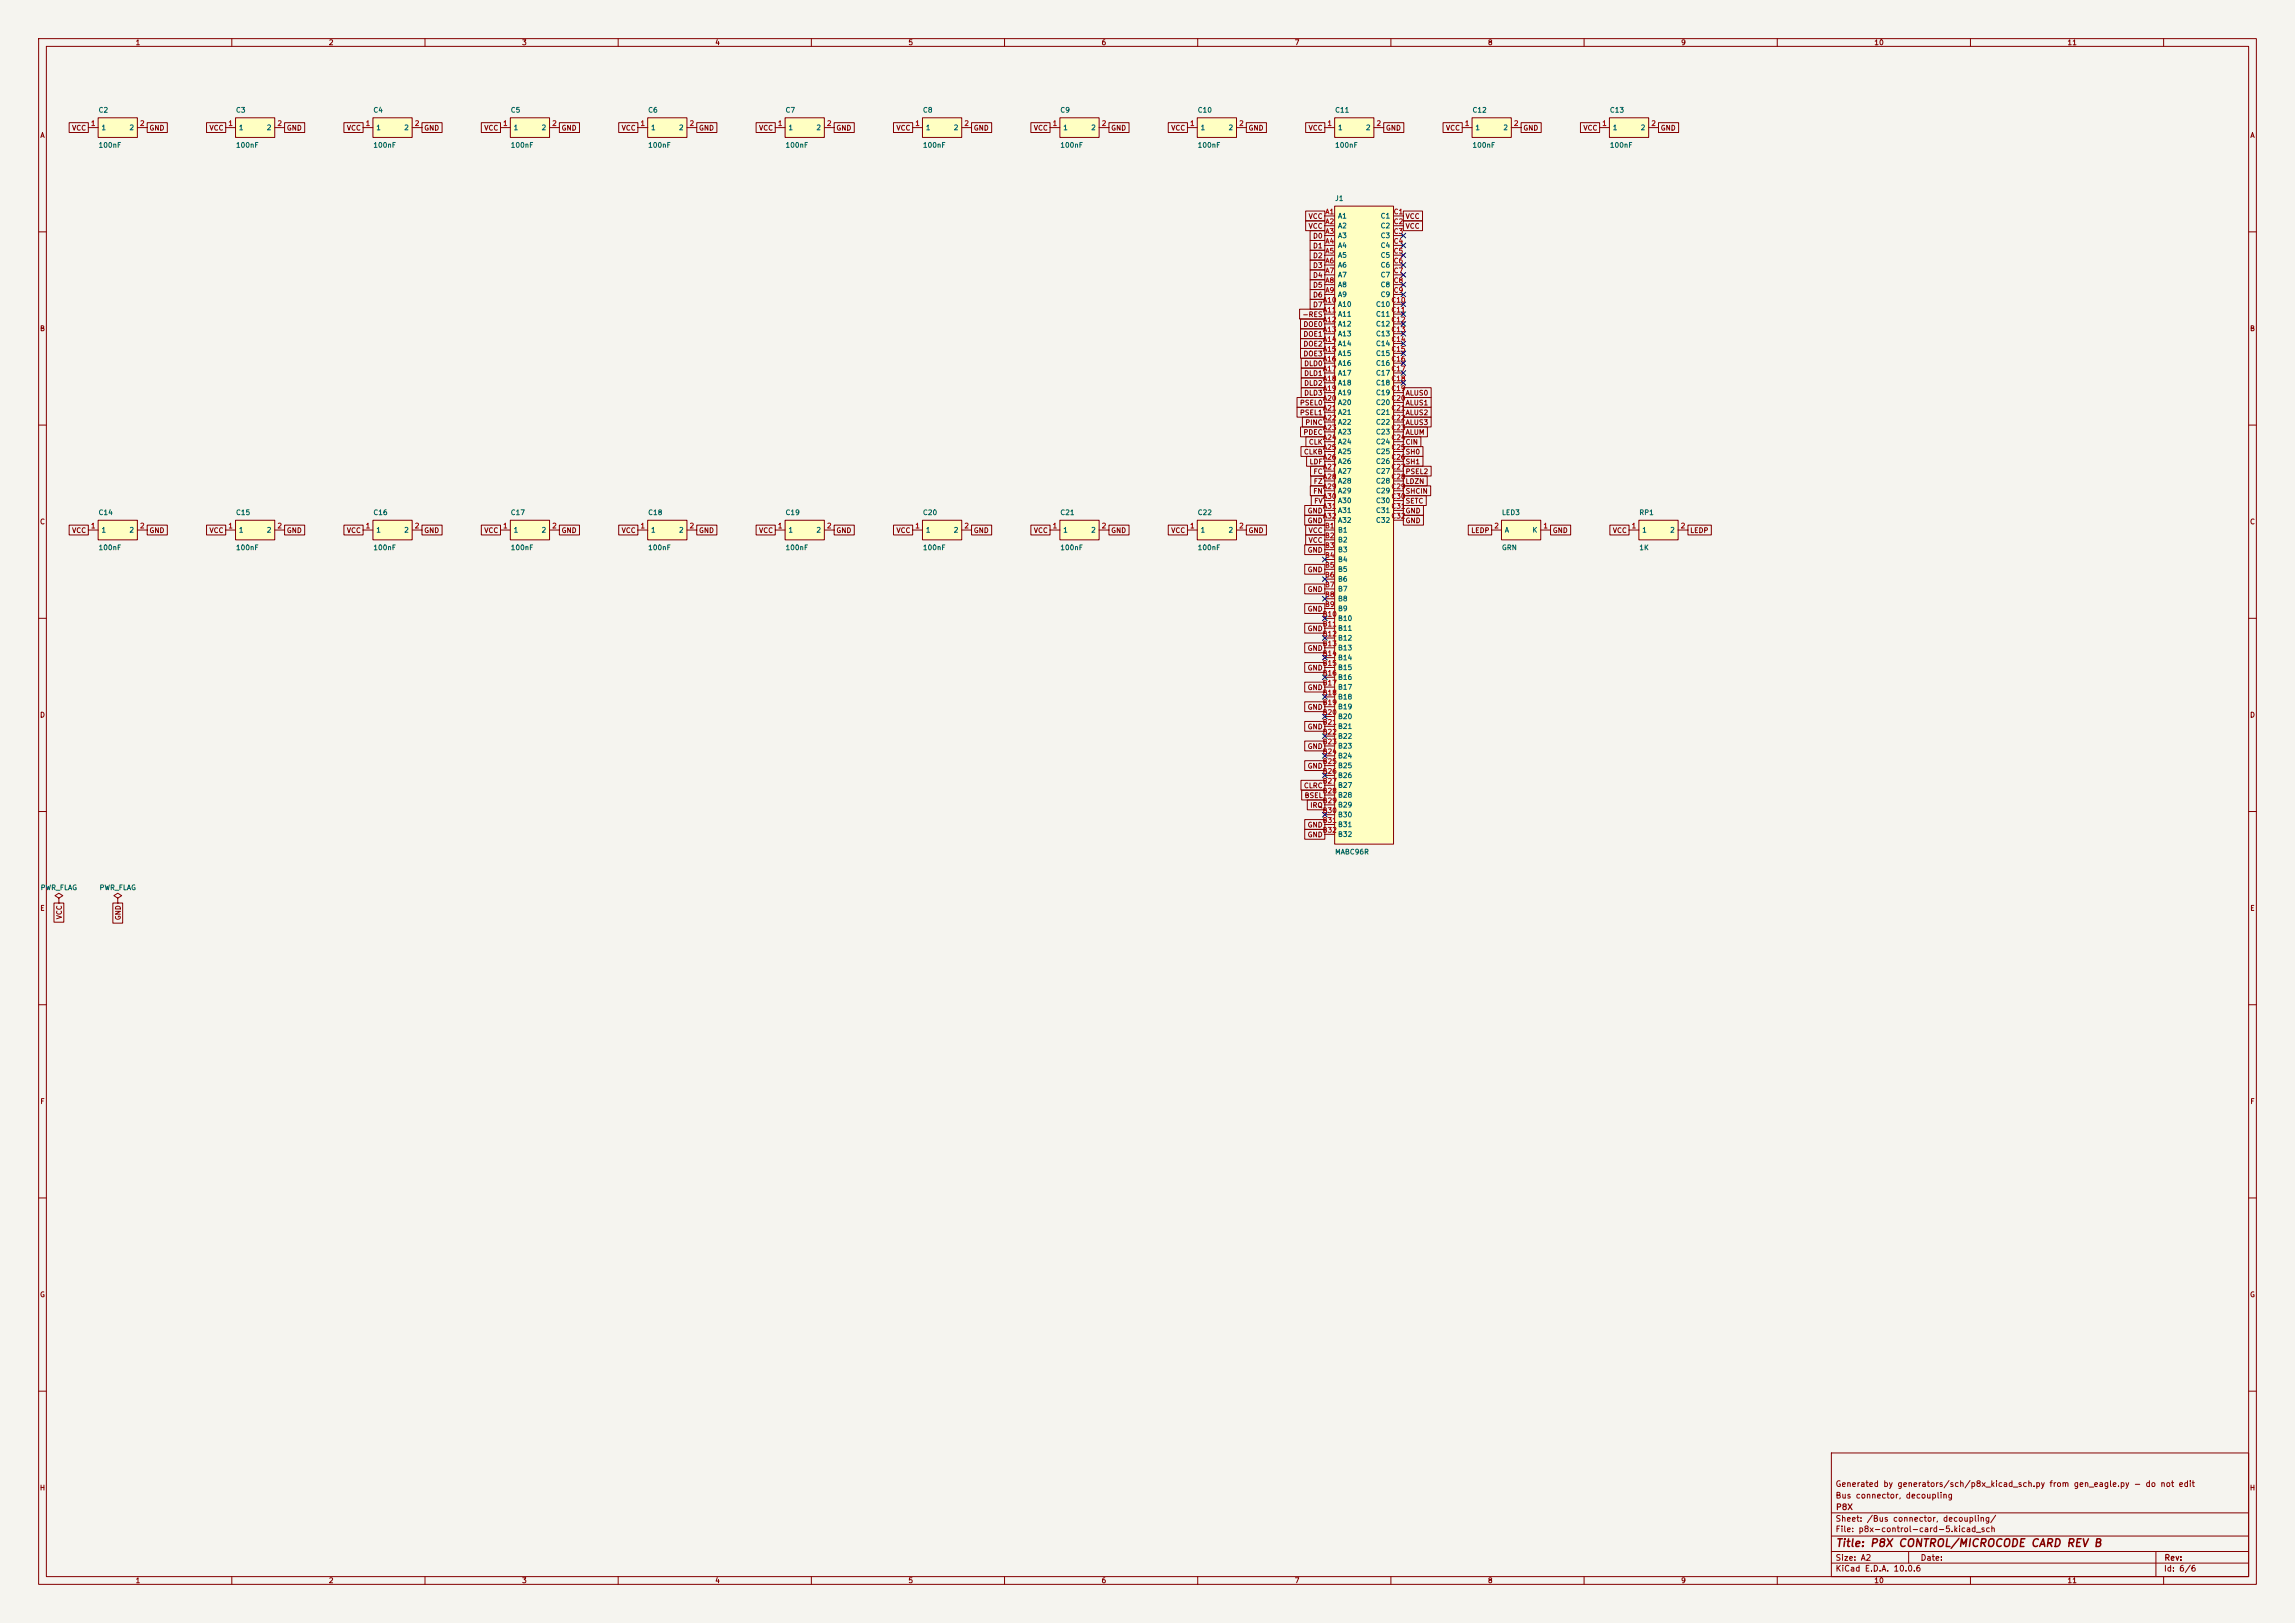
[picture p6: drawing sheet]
<svg xmlns="http://www.w3.org/2000/svg" width="594mm" height="420mm" viewBox="0 0 594 420" stroke-linecap="round" stroke-linejoin="round" font-family="sans-serif">
<defs><g id="words">
<text font-size="2" fill="#840000" x="475" y="400.8">Title: P8X CONTROL/MICROCODE CARD REV B</text>
<g font-size="1.5" fill="#840000">
<text x="475" y="388.1">Bus connector, decoupling</text>
<text x="475" y="385.1">Generated by generators/sch/p8x_kicad_sch.py from gen_eagle.py - do not edit</text>
<text x="475" y="394.1">Sheet: /Bus connector, decoupling/</text>
<text x="475.1" y="391.1">P8X</text>
<text x="475" y="396.8">File: p8x-control-card-5.kicad_sch</text>
<text x="475" y="407">KiCad E.D.A. 10.0.6</text>
<text x="475" y="404.2">Size: A2</text>
<text x="497" y="404.2">Date:</text>
<text x="560" y="407">Id: 6/6</text>
<text x="560.1" y="404.2">Rev:</text>
</g>
<g font-size="1.3" fill="#840000">
<text x="35" y="12">1</text>
<text x="85" y="12">2</text>
<text x="135" y="12">3</text>
<text x="185" y="12">4</text>
<text x="235" y="12">5</text>
<text x="285" y="12">6</text>
<text x="335" y="12">7</text>
<text x="385" y="12">8</text>
<text x="435" y="12">9</text>
<text x="485" y="12">10</text>
<text x="535" y="12">11</text>
<text x="10.3" y="36">A</text>
<text x="18.5" y="34.1">VCC</text>
<text x="38.5" y="34.1">GND</text>
<text x="54.1" y="34.1">VCC</text>
<text x="74.1" y="34.1">GND</text>
<text x="89.6" y="34.1">VCC</text>
<text x="109.7" y="34.1">GND</text>
<text x="125.2" y="34.1">VCC</text>
<text x="145.2" y="34.1">GND</text>
<text x="160.8" y="34.1">VCC</text>
<text x="180.8" y="34.1">GND</text>
<text x="196.3" y="34.1">VCC</text>
<text x="216.3" y="34.1">GND</text>
<text x="231.9" y="34.1">VCC</text>
<text x="251.9" y="34.1">GND</text>
<text x="267.4" y="34.1">VCC</text>
<text x="287.5" y="34.1">GND</text>
<text x="303" y="34.1">VCC</text>
<text x="323" y="34.1">GND</text>
<text x="338.6" y="34.1">VCC</text>
<text x="358.6" y="34.1">GND</text>
<text x="374.1" y="34.1">VCC</text>
<text x="394.1" y="34.1">GND</text>
<text x="409.7" y="34.1">VCC</text>
<text x="429.7" y="34.1">GND</text>
<text x="582.3" y="36">A</text>
<text x="338.6" y="59.5">VCC</text>
<text x="338.6" y="56.9">VCC</text>
<text x="363.7" y="56.9">VCC</text>
<text x="363.7" y="59.5">VCC</text>
<text x="339.7" y="62">D0</text>
<text x="339.7" y="64.6">D1</text>
<text x="339.7" y="67.1">D2</text>
<text x="339.7" y="69.6">D3</text>
<text x="339.7" y="77.3">D6</text>
<text x="339.7" y="74.7">D5</text>
<text x="339.7" y="72.2">D4</text>
<text x="337" y="82.3">-RES</text>
<text x="339.7" y="79.8">D7</text>
<text x="10.2" y="86">B</text>
<text x="337.2" y="84.9">DOE0</text>
<text x="337.2" y="87.4">DOE1</text>
<text x="337.2" y="90">DOE2</text>
<text x="582.2" y="86">B</text>
<text x="337.2" y="92.5">DOE3</text>
<text x="337.4" y="95">DLD0</text>
<text x="337.4" y="97.6">DLD1</text>
<text x="337.4" y="100.1">DLD2</text>
<text x="336.3" y="105.2">PSEL0</text>
<text x="336.3" y="107.7">PSEL1</text>
<text x="337.4" y="102.7">DLD3</text>
<text x="363.7" y="107.7">ALUS2</text>
<text x="363.7" y="105.2">ALUS1</text>
<text x="363.7" y="102.7">ALUS0</text>
<text x="337.2" y="112.8">PDEC</text>
<text x="337.7" y="110.3">PINC</text>
<text x="363.7" y="112.8">ALUM</text>
<text x="363.7" y="110.3">ALUS3</text>
<text x="337.4" y="117.9">CLKB</text>
<text x="338.6" y="115.4">CLK</text>
<text x="363.7" y="117.9">SH0</text>
<text x="363.7" y="115.4">CIN</text>
<text x="338.8" y="120.4">LDF</text>
<text x="339.8" y="123">FC</text>
<text x="339.9" y="125.5">FZ</text>
<text x="363.7" y="125.5">LDZN</text>
<text x="363.7" y="123">PSEL2</text>
<text x="363.7" y="120.4">SH1</text>
<text x="339.8" y="128.1">FN</text>
<text x="340" y="130.6">FV</text>
<text x="363.7" y="130.6">SETC</text>
<text x="363.7" y="128.1">SHCIN</text>
<text x="10.2" y="136">C</text>
<text x="338.3" y="133.1">GND</text>
<text x="338.3" y="135.7">GND</text>
<text x="363.7" y="135.7">GND</text>
<text x="363.7" y="133.1">GND</text>
<text x="582.2" y="136">C</text>
<text x="18.5" y="138.2">VCC</text>
<text x="38.5" y="138.2">GND</text>
<text x="54.1" y="138.2">VCC</text>
<text x="74.1" y="138.2">GND</text>
<text x="89.6" y="138.2">VCC</text>
<text x="109.7" y="138.2">GND</text>
<text x="125.2" y="138.2">VCC</text>
<text x="145.2" y="138.2">GND</text>
<text x="160.8" y="138.2">VCC</text>
<text x="180.8" y="138.2">GND</text>
<text x="196.3" y="138.2">VCC</text>
<text x="216.3" y="138.2">GND</text>
<text x="231.9" y="138.2">VCC</text>
<text x="251.9" y="138.2">GND</text>
<text x="267.4" y="138.2">VCC</text>
<text x="287.5" y="138.2">GND</text>
<text x="303" y="138.2">VCC</text>
<text x="323" y="138.2">GND</text>
<text x="338.3" y="143.3">GND</text>
<text x="338.6" y="138.2">VCC</text>
<text x="338.6" y="140.8">VCC</text>
<text x="380.7" y="138.2">LEDP</text>
<text x="401.8" y="138.2">GND</text>
<text x="417.3" y="138.2">VCC</text>
<text x="437.3" y="138.2">LEDP</text>
<text x="338.3" y="148.4">GND</text>
<text x="338.3" y="153.5">GND</text>
<text x="338.3" y="158.5">GND</text>
<text x="338.3" y="163.6">GND</text>
<text x="338.3" y="168.7">GND</text>
<text x="338.3" y="173.8">GND</text>
<text x="338.3" y="178.9">GND</text>
<text x="10.2" y="186">D</text>
<text x="338.3" y="183.9">GND</text>
<text x="582.2" y="186">D</text>
<text x="338.3" y="189">GND</text>
<text x="338.3" y="194.1">GND</text>
<text x="338.3" y="199.2">GND</text>
<text x="337.4" y="204.3">CLRC</text>
<text x="337.5" y="206.8">BSEL</text>
<text x="339" y="209.3">IRQ</text>
<text x="338.3" y="214.4">GND</text>
<text x="338.3" y="217">GND</text>
<text x="10.3" y="236">E</text>
<text x="16.3" y="238" transform="rotate(-90 16.3 238)">VCC</text>
<text x="31.5" y="238.3" transform="rotate(-90 31.5 238.3)">GND</text>
<text x="582.3" y="236">E</text>
<text x="10.3" y="286">F</text>
<text x="582.3" y="286">F</text>
<text x="10.2" y="336">G</text>
<text x="582.2" y="336">G</text>
<text x="10.2" y="386">H</text>
<text x="582.2" y="386">H</text>
<text x="35" y="410">1</text>
<text x="85" y="410">2</text>
<text x="135" y="410">3</text>
<text x="185" y="410">4</text>
<text x="235" y="410">5</text>
<text x="285" y="410">6</text>
<text x="335" y="410">7</text>
<text x="385" y="410">8</text>
<text x="435" y="410">9</text>
<text x="485" y="410">10</text>
<text x="535" y="410">11</text>
</g>
<g font-size="1.3" fill="#006464">
<text x="25.4" y="29.4">C2</text>
<text x="60.9" y="29.4">C3</text>
<text x="96.5" y="29.4">C4</text>
<text x="132.1" y="29.4">C5</text>
<text x="167.6" y="29.4">C6</text>
<text x="203.2" y="29.4">C7</text>
<text x="238.7" y="29.4">C8</text>
<text x="274.3" y="29.4">C9</text>
<text x="309.9" y="29.4">C10</text>
<text x="345.4" y="29.4">C11</text>
<text x="381" y="29.4">C12</text>
<text x="416.5" y="29.4">C13</text>
<text x="26.1" y="34">1</text>
<text x="33.4" y="34">2</text>
<text x="61.7" y="34">1</text>
<text x="68.9" y="34">2</text>
<text x="97.3" y="34">1</text>
<text x="104.5" y="34">2</text>
<text x="132.8" y="34">1</text>
<text x="140" y="34">2</text>
<text x="168.4" y="34">1</text>
<text x="175.6" y="34">2</text>
<text x="203.9" y="34">1</text>
<text x="211.2" y="34">2</text>
<text x="239.5" y="34">1</text>
<text x="246.7" y="34">2</text>
<text x="275.1" y="34">1</text>
<text x="282.3" y="34">2</text>
<text x="310.6" y="34">1</text>
<text x="317.8" y="34">2</text>
<text x="346.2" y="34">1</text>
<text x="353.4" y="34">2</text>
<text x="381.7" y="34">1</text>
<text x="389" y="34">2</text>
<text x="417.3" y="34">1</text>
<text x="424.5" y="34">2</text>
<text x="25.4" y="38.5">100nF</text>
<text x="60.9" y="38.5">100nF</text>
<text x="96.5" y="38.5">100nF</text>
<text x="132.1" y="38.5">100nF</text>
<text x="167.6" y="38.5">100nF</text>
<text x="203.2" y="38.5">100nF</text>
<text x="238.7" y="38.5">100nF</text>
<text x="274.3" y="38.5">100nF</text>
<text x="309.9" y="38.5">100nF</text>
<text x="345.4" y="38.5">100nF</text>
<text x="381" y="38.5">100nF</text>
<text x="416.5" y="38.5">100nF</text>
<text x="345.4" y="52.3">J1</text>
<text x="346.2" y="56.8">A1</text>
<text x="346.2" y="59.4">A2</text>
<text x="357.2" y="56.8">C1</text>
<text x="357.2" y="59.4">C2</text>
<text x="346.2" y="61.9">A3</text>
<text x="346.2" y="64.5">A4</text>
<text x="357.2" y="61.9">C3</text>
<text x="357.2" y="64.5">C4</text>
<text x="346.2" y="67">A5</text>
<text x="346.2" y="69.5">A6</text>
<text x="357.2" y="67">C5</text>
<text x="357.2" y="69.5">C6</text>
<text x="346.2" y="72.1">A7</text>
<text x="346.2" y="74.6">A8</text>
<text x="346.2" y="77.2">A9</text>
<text x="357.2" y="72.1">C7</text>
<text x="357.2" y="74.6">C8</text>
<text x="357.2" y="77.2">C9</text>
<text x="346.2" y="79.7">A10</text>
<text x="346.2" y="82.2">A11</text>
<text x="356" y="79.7">C10</text>
<text x="356" y="82.2">C11</text>
<text x="346.2" y="84.8">A12</text>
<text x="346.2" y="87.3">A13</text>
<text x="346.2" y="89.9">A14</text>
<text x="356" y="84.8">C12</text>
<text x="356" y="87.3">C13</text>
<text x="356" y="89.9">C14</text>
<text x="346.2" y="92.4">A15</text>
<text x="346.2" y="94.9">A16</text>
<text x="356" y="92.4">C15</text>
<text x="356" y="94.9">C16</text>
<text x="346.2" y="97.5">A17</text>
<text x="346.2" y="100">A18</text>
<text x="356" y="97.5">C17</text>
<text x="356" y="100">C18</text>
<text x="346.2" y="102.6">A19</text>
<text x="346.2" y="105.1">A20</text>
<text x="346.2" y="107.6">A21</text>
<text x="356" y="102.6">C19</text>
<text x="356" y="105.1">C20</text>
<text x="356" y="107.6">C21</text>
<text x="346.2" y="110.2">A22</text>
<text x="346.2" y="112.7">A23</text>
<text x="356" y="110.2">C22</text>
<text x="356" y="112.7">C23</text>
<text x="346.2" y="115.3">A24</text>
<text x="346.2" y="117.8">A25</text>
<text x="356" y="115.3">C24</text>
<text x="356" y="117.8">C25</text>
<text x="346.2" y="120.3">A26</text>
<text x="346.2" y="122.9">A27</text>
<text x="346.2" y="125.4">A28</text>
<text x="356" y="120.3">C26</text>
<text x="356" y="122.9">C27</text>
<text x="356" y="125.4">C28</text>
<text x="346.2" y="128">A29</text>
<text x="346.2" y="130.5">A30</text>
<text x="356" y="128">C29</text>
<text x="356" y="130.5">C30</text>
<text x="25.4" y="133.6">C14</text>
<text x="60.9" y="133.6">C15</text>
<text x="96.5" y="133.6">C16</text>
<text x="132.1" y="133.6">C17</text>
<text x="167.6" y="133.6">C18</text>
<text x="203.2" y="133.6">C19</text>
<text x="238.7" y="133.6">C20</text>
<text x="274.3" y="133.6">C21</text>
<text x="309.9" y="133.6">C22</text>
<text x="346.2" y="133">A31</text>
<text x="346.2" y="135.6">A32</text>
<text x="356" y="133">C31</text>
<text x="356" y="135.6">C32</text>
<text x="388.6" y="133.6">LED3</text>
<text x="424.2" y="133.6">RP1</text>
<text x="25.4" y="142.7">100nF</text>
<text x="26.1" y="138.1">1</text>
<text x="33.4" y="138.1">2</text>
<text x="60.9" y="142.7">100nF</text>
<text x="61.7" y="138.1">1</text>
<text x="68.9" y="138.1">2</text>
<text x="96.5" y="142.7">100nF</text>
<text x="97.3" y="138.1">1</text>
<text x="104.5" y="138.1">2</text>
<text x="132.1" y="142.7">100nF</text>
<text x="132.8" y="138.1">1</text>
<text x="140" y="138.1">2</text>
<text x="167.6" y="142.7">100nF</text>
<text x="168.4" y="138.1">1</text>
<text x="175.6" y="138.1">2</text>
<text x="203.2" y="142.7">100nF</text>
<text x="203.9" y="138.1">1</text>
<text x="211.2" y="138.1">2</text>
<text x="238.7" y="142.7">100nF</text>
<text x="239.5" y="138.1">1</text>
<text x="246.7" y="138.1">2</text>
<text x="274.3" y="142.7">100nF</text>
<text x="275.1" y="138.1">1</text>
<text x="282.3" y="138.1">2</text>
<text x="309.9" y="142.7">100nF</text>
<text x="310.6" y="138.1">1</text>
<text x="317.8" y="138.1">2</text>
<text x="346.2" y="138.1">B1</text>
<text x="346.2" y="140.7">B2</text>
<text x="346.2" y="143.2">B3</text>
<text x="388.6" y="142.7">GRN</text>
<text x="389.4" y="138.1">A</text>
<text x="396.5" y="138.1">K</text>
<text x="424.2" y="142.7">1K</text>
<text x="424.9" y="138.1">1</text>
<text x="432.1" y="138.1">2</text>
<text x="346.2" y="145.7">B4</text>
<text x="346.2" y="148.3">B5</text>
<text x="346.2" y="150.8">B6</text>
<text x="346.2" y="153.4">B7</text>
<text x="346.2" y="155.9">B8</text>
<text x="346.2" y="158.4">B9</text>
<text x="346.2" y="161">B10</text>
<text x="346.2" y="163.5">B11</text>
<text x="346.2" y="166.1">B12</text>
<text x="346.2" y="168.6">B13</text>
<text x="346.2" y="171.1">B14</text>
<text x="346.2" y="173.7">B15</text>
<text x="346.2" y="176.2">B16</text>
<text x="346.2" y="178.8">B17</text>
<text x="346.2" y="181.3">B18</text>
<text x="346.2" y="183.8">B19</text>
<text x="346.2" y="186.4">B20</text>
<text x="346.2" y="188.9">B21</text>
<text x="346.2" y="191.5">B22</text>
<text x="346.2" y="194">B23</text>
<text x="346.2" y="196.5">B24</text>
<text x="346.2" y="199.1">B25</text>
<text x="346.2" y="201.6">B26</text>
<text x="346.2" y="204.2">B27</text>
<text x="346.2" y="206.7">B28</text>
<text x="346.2" y="209.2">B29</text>
<text x="346.2" y="211.8">B30</text>
<text x="346.2" y="214.3">B31</text>
<text x="345.4" y="221.4">MABC96R</text>
<text x="346.2" y="216.9">B32</text>
<text x="10.4" y="230.6">PWR_FLAG</text>
<text x="25.6" y="230.6">PWR_FLAG</text>
</g>
<g font-size="1.3" fill="#a90000">
<text x="23.4" y="32.9">1</text>
<text x="36.1" y="32.9">2</text>
<text x="59" y="32.9">1</text>
<text x="71.7" y="32.9">2</text>
<text x="94.5" y="32.9">1</text>
<text x="107.2" y="32.9">2</text>
<text x="130.1" y="32.9">1</text>
<text x="142.8" y="32.9">2</text>
<text x="165.6" y="32.9">1</text>
<text x="178.3" y="32.9">2</text>
<text x="201.2" y="32.9">1</text>
<text x="213.9" y="32.9">2</text>
<text x="236.8" y="32.9">1</text>
<text x="249.5" y="32.9">2</text>
<text x="272.3" y="32.9">1</text>
<text x="285" y="32.9">2</text>
<text x="307.9" y="32.9">1</text>
<text x="320.6" y="32.9">2</text>
<text x="343.4" y="32.9">1</text>
<text x="356.1" y="32.9">2</text>
<text x="379" y="32.9">1</text>
<text x="391.7" y="32.9">2</text>
<text x="414.6" y="32.9">1</text>
<text x="427.3" y="32.9">2</text>
<text x="342.9" y="55.7">A1</text>
<text x="342.9" y="58.3">A2</text>
<text x="360.6" y="55.7">C1</text>
<text x="360.6" y="58.3">C2</text>
<text x="342.9" y="60.8">A3</text>
<text x="342.9" y="63.4">A4</text>
<text x="342.9" y="65.9">A5</text>
<text x="360.6" y="60.8">C3</text>
<text x="360.6" y="63.4">C4</text>
<text x="360.6" y="65.9">C5</text>
<text x="342.9" y="68.4">A6</text>
<text x="342.9" y="71">A7</text>
<text x="360.6" y="68.4">C6</text>
<text x="360.6" y="71">C7</text>
<text x="342.9" y="73.5">A8</text>
<text x="342.9" y="76.1">A9</text>
<text x="360.6" y="73.5">C8</text>
<text x="360.6" y="76.1">C9</text>
<text x="342.3" y="78.6">A10</text>
<text x="342.3" y="81.1">A11</text>
<text x="342.3" y="83.7">A12</text>
<text x="360" y="78.6">C10</text>
<text x="360" y="81.1">C11</text>
<text x="360" y="83.7">C12</text>
<text x="342.3" y="86.2">A13</text>
<text x="342.3" y="88.8">A14</text>
<text x="360" y="86.2">C13</text>
<text x="360" y="88.8">C14</text>
<text x="342.3" y="91.3">A15</text>
<text x="342.3" y="93.8">A16</text>
<text x="360" y="91.3">C15</text>
<text x="360" y="93.8">C16</text>
<text x="342.3" y="96.4">A17</text>
<text x="342.3" y="98.9">A18</text>
<text x="342.3" y="101.5">A19</text>
<text x="360" y="96.4">C17</text>
<text x="360" y="98.9">C18</text>
<text x="360" y="101.5">C19</text>
<text x="342.3" y="104">A20</text>
<text x="342.3" y="106.5">A21</text>
<text x="360" y="104">C20</text>
<text x="360" y="106.5">C21</text>
<text x="342.3" y="109.1">A22</text>
<text x="342.3" y="111.6">A23</text>
<text x="360" y="109.1">C22</text>
<text x="360" y="111.6">C23</text>
<text x="342.3" y="114.2">A24</text>
<text x="342.3" y="116.7">A25</text>
<text x="342.3" y="119.2">A26</text>
<text x="360" y="114.2">C24</text>
<text x="360" y="116.7">C25</text>
<text x="360" y="119.2">C26</text>
<text x="342.3" y="121.8">A27</text>
<text x="342.3" y="124.3">A28</text>
<text x="360" y="121.8">C27</text>
<text x="360" y="124.3">C28</text>
<text x="342.3" y="126.9">A29</text>
<text x="342.3" y="129.4">A30</text>
<text x="342.3" y="131.9">A31</text>
<text x="360" y="126.9">C29</text>
<text x="360" y="129.4">C30</text>
<text x="360" y="131.9">C31</text>
<text x="23.4" y="137">1</text>
<text x="36.1" y="137">2</text>
<text x="59" y="137">1</text>
<text x="71.7" y="137">2</text>
<text x="94.5" y="137">1</text>
<text x="107.2" y="137">2</text>
<text x="130.1" y="137">1</text>
<text x="142.8" y="137">2</text>
<text x="165.6" y="137">1</text>
<text x="178.3" y="137">2</text>
<text x="201.2" y="137">1</text>
<text x="213.9" y="137">2</text>
<text x="236.8" y="137">1</text>
<text x="249.5" y="137">2</text>
<text x="272.3" y="137">1</text>
<text x="285" y="137">2</text>
<text x="307.9" y="137">1</text>
<text x="320.6" y="137">2</text>
<text x="342.3" y="134.5">A32</text>
<text x="342.8" y="137">B1</text>
<text x="360" y="134.5">C32</text>
<text x="386.6" y="137">2</text>
<text x="399.3" y="137">1</text>
<text x="422.2" y="137">1</text>
<text x="434.9" y="137">2</text>
<text x="342.8" y="139.6">B2</text>
<text x="342.8" y="142.1">B3</text>
<text x="342.8" y="144.6">B4</text>
<text x="342.8" y="147.2">B5</text>
<text x="342.8" y="149.7">B6</text>
<text x="342.8" y="152.3">B7</text>
<text x="342.8" y="154.8">B8</text>
<text x="342.2" y="159.9">B10</text>
<text x="342.8" y="157.3">B9</text>
<text x="342.2" y="162.4">B11</text>
<text x="342.2" y="165">B12</text>
<text x="342.2" y="167.5">B13</text>
<text x="342.2" y="170">B14</text>
<text x="342.2" y="172.6">B15</text>
<text x="342.2" y="175.1">B16</text>
<text x="342.2" y="177.7">B17</text>
<text x="342.2" y="180.2">B18</text>
<text x="342.2" y="182.7">B19</text>
<text x="342.2" y="185.3">B20</text>
<text x="342.2" y="187.8">B21</text>
<text x="342.2" y="190.4">B22</text>
<text x="342.2" y="192.9">B23</text>
<text x="342.2" y="195.4">B24</text>
<text x="342.2" y="198">B25</text>
<text x="342.2" y="200.5">B26</text>
<text x="342.2" y="203.1">B27</text>
<text x="342.2" y="205.6">B28</text>
<text x="342.2" y="208.1">B29</text>
<text x="342.2" y="210.7">B30</text>
<text x="342.2" y="213.2">B31</text>
<text x="342.2" y="215.8">B32</text>
</g>
</g></defs>
<path d="M0 0h594v420h-594z" fill="#f5f4ef" stroke="#f5f4ef" stroke-width=".26"/>
<g fill="none" stroke="#840000" stroke-width=".26">
<path d="M10 10h574v400h-574zM12 12h570v396h-570zM60 10v2M110 10v2M160 10v2M210 10v2M260 10v2M310 10v2M360 10v2M410 10v2M460 10v2M510 10v2"/>
<path d="M560 10v2M10 60h2M582 60h2M10 110h2M582 110h2M10 160h2M582 160h2M10 210h2M582 210h2M10 260h2M582 260h2M10 310h2"/>
<path d="M582 310h2M10 360h2M474 376h108v32h-108zM582 360h2M474 397.5h108M474 391.5h108M60 408v2M110 408v2M160 408v2M210 408v2M260 408v2M310 408v2"/>
<path d="M360 408v2M410 408v2M460 408v2M474 404.5h108M474 401.5h108M494 401.5v3M510 408v2M558 401.5v6.5M560 408v2"/>
</g>
<path d="M345.4 30.5h10.2v5.1h-10.2z" fill="#ffffc2"/>
<path d="M342.9 33h2.5M345.4 30.5h10.2v5.1h-10.2zM355.6 33h2.5" fill="none" stroke="#840000" stroke-width=".26"/>
<path d="M345.4 53.3h15.3v165.1h-15.3z" fill="#ffffc2"/>
<g fill="none" stroke="#840000" stroke-width=".26">
<path d="M342.9 55.9h2.5M342.9 58.4h2.5M345.4 53.3h15.3v165.1h-15.3zM360.7 55.9h2.5M360.7 58.4h2.5M342.9 61h2.5M342.9 63.5h2.5M342.9 66h2.5M342.9 68.6h2.5M342.9 71.1h2.5M342.9 73.7h2.5M342.9 76.2h2.5"/>
<path d="M342.9 78.7h2.5M360.7 61h2.5M360.7 63.5h2.5M360.7 66h2.5M360.7 68.6h2.5M360.7 71.1h2.5M360.7 73.7h2.5M360.7 76.2h2.5M360.7 78.7h2.5M342.9 81.3h2.5M342.9 83.8h2.5M342.9 86.4h2.5"/>
<path d="M342.9 88.9h2.5M342.9 91.4h2.5M342.9 94h2.5M342.9 96.5h2.5M342.9 99.1h2.5M360.7 81.3h2.5M360.7 83.8h2.5M360.7 86.4h2.5M360.7 88.9h2.5M360.7 91.4h2.5M360.7 94h2.5M360.7 96.5h2.5"/>
<path d="M360.7 99.1h2.5M342.9 101.6h2.5M342.9 104.1h2.5M342.9 106.7h2.5M342.9 109.2h2.5M342.9 111.8h2.5M342.9 114.3h2.5M342.9 116.8h2.5M342.9 119.4h2.5M360.7 101.6h2.5M360.7 104.1h2.5M360.7 106.7h2.5"/>
<path d="M360.7 109.2h2.5M360.7 111.8h2.5M360.7 114.3h2.5M360.7 116.8h2.5M360.7 119.4h2.5M342.9 121.9h2.5M342.9 124.5h2.5M342.9 127h2.5M342.9 129.5h2.5M342.9 132.1h2.5M342.9 134.6h2.5M342.9 137.2h2.5"/>
<path d="M342.9 139.7h2.5M360.7 121.9h2.5M360.7 124.5h2.5M360.7 127h2.5M360.7 129.5h2.5M360.7 132.1h2.5M360.7 134.6h2.5M342.9 142.2h2.5M342.9 144.8h2.5M342.9 147.3h2.5M342.9 149.9h2.5M342.9 152.4h2.5"/>
<path d="M342.9 154.9h2.5M342.9 157.5h2.5M342.9 160h2.5M342.9 162.6h2.5M342.9 165.1h2.5M342.9 167.6h2.5M342.9 170.2h2.5M342.9 172.7h2.5M342.9 175.3h2.5M342.9 177.8h2.5M342.9 180.3h2.5M342.9 182.9h2.5"/>
<path d="M342.9 185.4h2.5M342.9 188h2.5M342.9 190.5h2.5M342.9 193h2.5M342.9 195.6h2.5M342.9 198.1h2.5M342.9 200.7h2.5M342.9 203.2h2.5M342.9 205.7h2.5M342.9 208.3h2.5M342.9 210.8h2.5M342.9 213.4h2.5"/>
<path d="M342.9 215.9h2.5"/>
</g>
<path d="M424.2 134.6h10.1v5.1h-10.1z" fill="#ffffc2"/>
<path d="M421.6 137.2h2.6M424.2 134.6h10.1v5.1h-10.1zM434.3 137.2h2.6" fill="none" stroke="#840000" stroke-width=".26"/>
<path d="M25.4 30.5h10.2v5.1h-10.2z" fill="#ffffc2"/>
<path d="M22.9 33h2.5M25.4 30.5h10.2v5.1h-10.2zM35.6 33h2.5" fill="none" stroke="#840000" stroke-width=".26"/>
<path d="M61 30.5h10.1v5.1h-10.1z" fill="#ffffc2"/>
<path d="M58.4 33h2.6M61 30.5h10.1v5.1h-10.1zM71.1 33h2.6" fill="none" stroke="#840000" stroke-width=".26"/>
<path d="M388.6 134.6h10.2v5.1h-10.2z" fill="#ffffc2"/>
<path d="M386.1 137.2h2.5M388.6 134.6h10.2v5.1h-10.2zM398.8 137.2h2.5" fill="none" stroke="#840000" stroke-width=".26"/>
<path d="M167.6 30.5h10.2v5.1h-10.2z" fill="#ffffc2"/>
<path d="M165.1 33h2.5M167.6 30.5h10.2v5.1h-10.2zM177.8 33h2.5" fill="none" stroke="#840000" stroke-width=".26"/>
<path d="M132.1 30.5h10.1v5.1h-10.1z" fill="#ffffc2"/>
<path d="M129.5 33h2.6M132.1 30.5h10.1v5.1h-10.1zM142.2 33h2.6" fill="none" stroke="#840000" stroke-width=".26"/>
<path d="M25.4 134.6h10.2v5.1h-10.2z" fill="#ffffc2"/>
<path d="M22.9 137.2h2.5M25.4 134.6h10.2v5.1h-10.2zM35.6 137.2h2.5" fill="none" stroke="#840000" stroke-width=".26"/>
<path d="M61 134.6h10.1v5.1h-10.1z" fill="#ffffc2"/>
<path d="M58.4 137.2h2.6M61 134.6h10.1v5.1h-10.1zM71.1 137.2h2.6" fill="none" stroke="#840000" stroke-width=".26"/>
<path d="M167.6 134.6h10.2v5.1h-10.2z" fill="#ffffc2"/>
<path d="M165.1 137.2h2.5M167.6 134.6h10.2v5.1h-10.2zM177.8 137.2h2.5" fill="none" stroke="#840000" stroke-width=".26"/>
<path d="M132.1 134.6h10.1v5.1h-10.1z" fill="#ffffc2"/>
<path d="M129.5 137.2h2.6M132.1 134.6h10.1v5.1h-10.1zM142.2 137.2h2.6" fill="none" stroke="#840000" stroke-width=".26"/>
<path d="M309.9 134.6h10.1v5.1h-10.1z" fill="#ffffc2"/>
<path d="M307.3 137.2h2.6M309.9 134.6h10.1v5.1h-10.1zM320 137.2h2.6" fill="none" stroke="#840000" stroke-width=".26"/>
<path d="M96.5 134.6h10.2v5.1h-10.2z" fill="#ffffc2"/>
<path d="M94 137.2h2.5M96.5 134.6h10.2v5.1h-10.2zM106.7 137.2h2.5" fill="none" stroke="#840000" stroke-width=".26"/>
<path d="M274.3 134.6h10.2v5.1h-10.2z" fill="#ffffc2"/>
<path d="M271.8 137.2h2.5M274.3 134.6h10.2v5.1h-10.2zM284.5 137.2h2.5" fill="none" stroke="#840000" stroke-width=".26"/>
<path d="M238.8 134.6h10.1v5.1h-10.1z" fill="#ffffc2"/>
<path d="M236.2 137.2h2.6M238.8 134.6h10.1v5.1h-10.1zM248.9 137.2h2.6" fill="none" stroke="#840000" stroke-width=".26"/>
<path d="M203.2 134.6h10.2v5.1h-10.2z" fill="#ffffc2"/>
<path d="M200.7 137.2h2.5M203.2 134.6h10.2v5.1h-10.2zM213.4 137.2h2.5" fill="none" stroke="#840000" stroke-width=".26"/>
<path d="M96.5 30.5h10.2v5.1h-10.2z" fill="#ffffc2"/>
<path d="M94 33h2.5M96.5 30.5h10.2v5.1h-10.2zM106.7 33h2.5" fill="none" stroke="#840000" stroke-width=".26"/>
<path d="M309.9 30.5h10.1v5.1h-10.1z" fill="#ffffc2"/>
<path d="M307.3 33h2.6M309.9 30.5h10.1v5.1h-10.1zM320 33h2.6" fill="none" stroke="#840000" stroke-width=".26"/>
<path d="M274.3 30.5h10.2v5.1h-10.2z" fill="#ffffc2"/>
<path d="M271.8 33h2.5M274.3 30.5h10.2v5.1h-10.2zM284.5 33h2.5M15.2 232.4l1.1-.6-1.1-.7-1 .7 1 .6v1.3M15.2 233.7h.1M30.5 232.4l1-.6-1-.7-1 .7 1 .6v1.3M30.5 233.7h.1" fill="none" stroke="#840000" stroke-width=".26"/>
<path d="M238.8 30.5h10.1v5.1h-10.1z" fill="#ffffc2"/>
<path d="M236.2 33h2.6M238.8 30.5h10.1v5.1h-10.1zM248.9 33h2.6" fill="none" stroke="#840000" stroke-width=".26"/>
<path d="M203.2 30.5h10.2v5.1h-10.2z" fill="#ffffc2"/>
<path d="M200.7 33h2.5M203.2 30.5h10.2v5.1h-10.2zM213.4 33h2.5" fill="none" stroke="#840000" stroke-width=".26"/>
<path d="M416.6 30.5h10.1v5.1h-10.1z" fill="#ffffc2"/>
<path d="M414 33h2.6M416.6 30.5h10.1v5.1h-10.1zM426.7 33h2.6" fill="none" stroke="#840000" stroke-width=".26"/>
<path d="M381 30.5h10.2v5.1h-10.2z" fill="#ffffc2"/>
<g fill="none" stroke="#840000" stroke-width=".26">
<path d="M17.9 31.7h5v2.6h-5zM38.1 31.7h5.2v2.6h-5.2zM53.5 31.7h4.9v2.6h-4.9zM73.7 31.7h5.2v2.6h-5.2zM89 31.7h5v2.6h-5zM109.2 31.7h5.2v2.6h-5.2zM124.6 31.7h4.9v2.6h-4.9zM144.8 31.7h5.2v2.6h-5.2zM160.1 31.7h5v2.6h-5zM180.3 31.7h5.2v2.6h-5.2zM195.7 31.7h5v2.6h-5zM215.9 31.7h5.2v2.6h-5.2z"/>
<path d="M231.3 31.7h4.9v2.6h-4.9zM251.5 31.7h5.2v2.6h-5.2zM266.8 31.7h5v2.6h-5zM287 31.7h5.2v2.6h-5.2zM302.4 31.7h4.9v2.6h-4.9zM322.6 31.7h5.2v2.6h-5.2zM337.9 31.7h5v2.6h-5zM358.1 31.7h5.2v2.6h-5.2zM373.5 31.7h5v2.6h-5zM378.5 33h2.5M381 30.5h10.2v5.1h-10.2zM391.2 33h2.5"/>
<path d="M393.7 31.7h5.2v2.6h-5.2zM409.1 31.7h4.9v2.6h-4.9zM429.3 31.7h5.2v2.6h-5.2zM337.9 57.1h5v2.6h-5zM337.9 54.6h5v2.6h-5zM339.1 59.7h3.8v2.5h-3.8zM363.2 54.6h5v2.6h-5zM363.2 57.1h5v2.6h-5zM339.1 62.2h3.8v2.6h-3.8zM339.1 64.8h3.8v2.5h-3.8zM339.1 77.5h3.8v2.5h-3.8zM339.1 74.9h3.8v2.6h-3.8z"/>
<path d="M339.1 72.4h3.8v2.5h-3.8zM339.1 69.8h3.8v2.6h-3.8zM339.1 67.3h3.8v2.6h-3.8zM336.4 80h6.5v2.6h-6.5zM336.6 82.5h6.3v2.6h-6.3zM336.6 85.1h6.3v2.5h-6.3zM336.6 87.6h6.3v2.6h-6.3zM336.6 90.2h6.3v2.5h-6.3zM336.8 92.7h6.1v2.6h-6.1zM336.8 95.2h6.1v2.6h-6.1zM336.8 97.8h6.1v2.5h-6.1zM335.7 102.9h7.2v2.5h-7.2z"/>
<path d="M335.7 105.4h7.2v2.6h-7.2zM336.6 110.5h6.3v2.5h-6.3zM336.7 115.6h6.2v2.5h-6.2zM336.8 100.3h6.1v2.6h-6.1zM337.1 107.9h5.8v2.6h-5.8zM338 113h4.9v2.6h-4.9zM338.2 118.1h4.7v2.6h-4.7zM363.2 118.1h5.1v2.6h-5.1zM363.2 115.6h5.1v2.5h-5.1zM363.2 113h4.6v2.6h-4.6zM363.2 110.5h6.3v2.5h-6.3zM363.2 107.9h7.2v2.6h-7.2z"/>
<path d="M363.2 105.4h7.2v2.6h-7.2zM363.2 102.9h7.2v2.5h-7.2zM363.2 100.3h7.2v2.6h-7.2zM17.9 135.9h5v2.5h-5zM38.1 135.9h5.2v2.5h-5.2zM53.5 135.9h4.9v2.5h-4.9zM73.7 135.9h5.2v2.5h-5.2zM89 135.9h5v2.5h-5zM109.2 135.9h5.2v2.5h-5.2zM124.6 135.9h4.9v2.5h-4.9zM144.8 135.9h5.2v2.5h-5.2zM160.1 135.9h5v2.5h-5z"/>
<path d="M180.3 135.9h5.2v2.5h-5.2zM195.7 135.9h5v2.5h-5zM215.9 135.9h5.2v2.5h-5.2zM231.3 135.9h4.9v2.5h-4.9zM251.5 135.9h5.2v2.5h-5.2zM266.8 135.9h5v2.5h-5zM287 135.9h5.2v2.5h-5.2zM302.4 135.9h4.9v2.5h-4.9zM322.6 135.9h5.2v2.5h-5.2zM337.7 130.8h5.2v2.6h-5.2zM337.7 133.3h5.2v2.6h-5.2zM337.9 135.9h5v2.5h-5z"/>
<path d="M337.9 138.4h5v2.6h-5zM339.1 125.7h3.8v2.6h-3.8zM339.2 120.6h3.7v2.6h-3.7zM339.3 123.2h3.6v2.5h-3.6zM339.4 128.3h3.5v2.5h-3.5zM363.2 133.3h5.2v2.6h-5.2zM363.2 130.8h5.2v2.6h-5.2zM363.2 128.3h6v2.5h-6zM363.2 125.7h7.1v2.6h-7.1zM363.2 123.2h6.2v2.5h-6.2zM363.2 120.6h7.2v2.6h-7.2zM380 135.9h6.1v2.5h-6.1z"/>
<path d="M401.3 135.9h5.2v2.5h-5.2zM416.7 135.9h4.9v2.5h-4.9zM436.9 135.9h6v2.5h-6zM337.7 141h5.2v2.5h-5.2zM337.7 146h5.2v2.6h-5.2zM337.7 151.1h5.2v2.6h-5.2zM337.7 156.2h5.2v2.6h-5.2zM337.7 161.3h5.2v2.5h-5.2zM337.7 166.4h5.2v2.5h-5.2zM337.7 171.4h5.2v2.6h-5.2zM337.7 176.5h5.2v2.6h-5.2zM337.7 181.6h5.2v2.6h-5.2z"/>
<path d="M337.7 186.7h5.2v2.5h-5.2zM337.7 191.8h5.2v2.5h-5.2zM337.7 196.8h5.2v2.6h-5.2zM336.7 201.9h6.2v2.6h-6.2zM336.9 204.5h6v2.5h-6zM337.7 212.1h5.2v2.5h-5.2zM337.7 214.6h5.2v2.6h-5.2zM338.4 207h4.5v2.6h-4.5zM14 233.7h2.5v4.9h-2.5zM29.2 233.7h2.6v5.2h-2.6z"/>
</g>
<g fill="none" stroke="#000084" stroke-width=".26">
<path d="M362.6 78.1l1.2 1.2M362.6 62.9l1.2 1.2M362.6 60.4l1.2 1.2M362.6 75.6l1.2 1.2M362.6 73.1l1.2 1.2M362.6 70.5l1.2 1.2M362.6 68l1.2 1.2M362.6 65.4l1.2 1.2M363.8 78.1l-1.2 1.2M363.8 62.9l-1.2 1.2M363.8 60.4l-1.2 1.2M363.8 75.6l-1.2 1.2"/>
<path d="M363.8 73.1l-1.2 1.2M363.8 70.5l-1.2 1.2M363.8 68l-1.2 1.2M363.8 65.4l-1.2 1.2M362.6 80.7l1.2 1.2M362.6 83.2l1.2 1.2M362.6 85.8l1.2 1.2M362.6 88.3l1.2 1.2M362.6 90.8l1.2 1.2M362.6 93.4l1.2 1.2M362.6 95.9l1.2 1.2M362.6 98.5l1.2 1.2"/>
<path d="M363.8 80.7l-1.2 1.2M363.8 83.2l-1.2 1.2M363.8 85.8l-1.2 1.2M363.8 88.3l-1.2 1.2M363.8 90.8l-1.2 1.2M363.8 93.4l-1.2 1.2M363.8 95.9l-1.2 1.2M363.8 98.5l-1.2 1.2M342.3 159.4l1.2 1.2M342.3 154.3l1.2 1.2M342.3 149.3l1.2 1.2M342.3 144.2l1.2 1.2"/>
<path d="M343.5 159.4l-1.2 1.2M343.5 154.3l-1.2 1.2M343.5 149.3l-1.2 1.2M343.5 144.2l-1.2 1.2M342.3 179.7l1.2 1.2M342.3 174.7l1.2 1.2M342.3 169.6l1.2 1.2M342.3 164.5l1.2 1.2M343.5 179.7l-1.2 1.2M343.5 174.7l-1.2 1.2M343.5 169.6l-1.2 1.2M343.5 164.5l-1.2 1.2"/>
<path d="M342.3 184.8l1.2 1.2M342.3 189.9l1.2 1.2M342.3 195l1.2 1.2M343.5 184.8l-1.2 1.2M343.5 189.9l-1.2 1.2M343.5 195l-1.2 1.2M342.3 210.2l1.2 1.2M342.3 200.1l1.2 1.2M343.5 210.2l-1.2 1.2M343.5 200.1l-1.2 1.2"/>
</g>
<use href="#words"/>
</svg>
